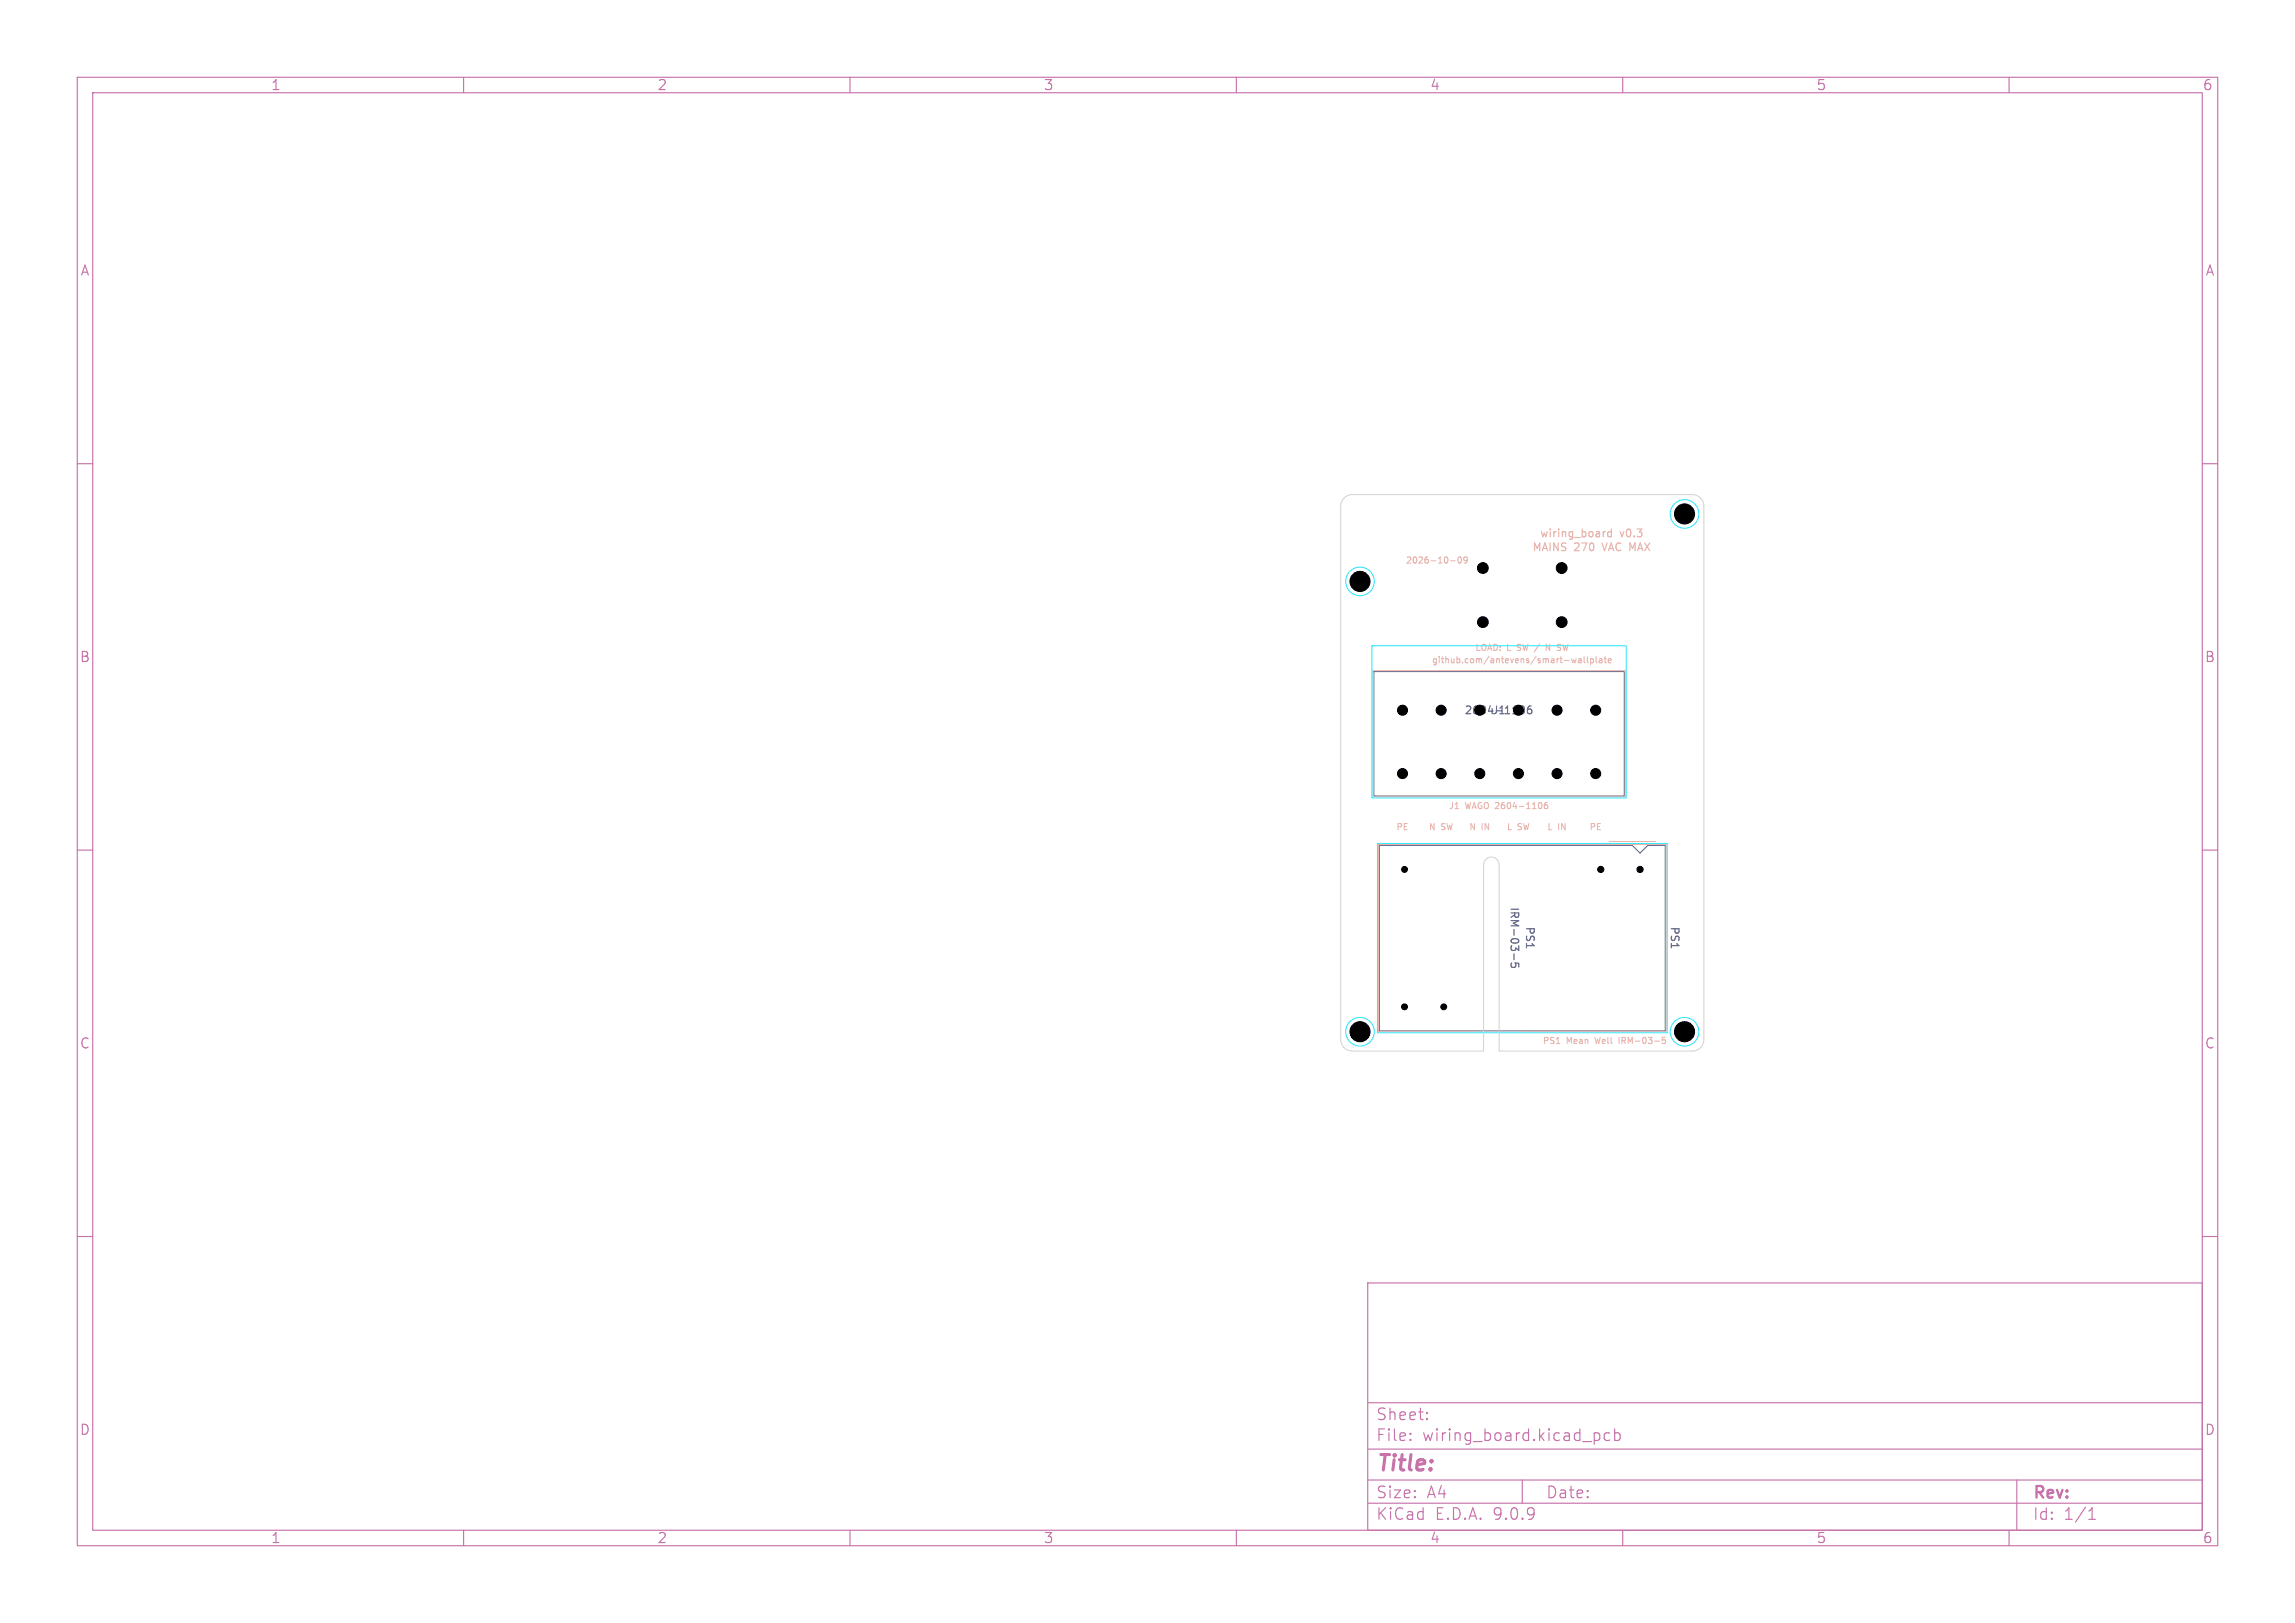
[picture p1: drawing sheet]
<svg xmlns="http://www.w3.org/2000/svg" width="297mm" height="210mm" viewBox="0 0 297 210" stroke-linecap="round" stroke-linejoin="round" font-family="sans-serif">
<defs><g id="words">
<text font-size="2.8" fill="#c872ab" x="178" y="190.9">Title:</text>
<g font-size="2.1" fill="#c872ab">
<text x="178" y="184">Sheet:</text>
<text x="178" y="186.7">File:</text>
<text x="184.1" y="186.7">wiring_board.kicad_pcb</text>
<text x="178" y="196.9">KiCad</text>
<text x="178" y="194.1">Size:</text>
<text x="184.7" y="194.1">A4</text>
<text x="185.7" y="196.9">E.D.A.</text>
<text x="193.3" y="196.9">9.0.9</text>
<text x="200" y="194.1">Date:</text>
<text x="263" y="194.3">Rev:</text>
<text x="263" y="196.9">Id:</text>
<text x="267.1" y="196.9">1/1</text>
</g>
<g font-size="1.8" fill="#c872ab">
<text x="35" y="11.9">1</text>
<text x="85" y="11.9">2</text>
<text x="135" y="11.9">3</text>
<text x="185" y="11.9">4</text>
<text x="235" y="11.9">5</text>
<text x="285" y="11.9">6</text>
<text x="10.3" y="35.9">A</text>
<text x="285.4" y="35.9">A</text>
<text x="10.3" y="85.9">B</text>
<text x="285.3" y="85.9">B</text>
<text x="10.3" y="135.9">C</text>
<text x="285.3" y="135.9">C</text>
<text x="10.3" y="185.9">D</text>
<text x="285.3" y="185.9">D</text>
<text x="35" y="199.9">1</text>
<text x="85" y="199.9">2</text>
<text x="135" y="199.9">3</text>
<text x="185" y="199.9">4</text>
<text x="235" y="199.9">5</text>
<text x="285" y="199.9">6</text>
</g>
<g font-size="1.4" fill="#e8b2a7">
<text x="198.2" y="71.5">MAINS</text>
<text x="199.2" y="69.7">wiring_board</text>
<text x="203.7" y="71.5">270</text>
<text x="207.6" y="71.5">VAC MAX</text>
<text x="209.7" y="69.7">v0.3</text>
</g>
<text font-size="1.4" x="189.4" y="92.6">2604-1106</text>
<g font-size="1.4" fill="#585d84">
<text x="193" y="92.6">J</text>
<text x="195.3" y="117.3" transform="rotate(90 195.3 117.3)">IRM-03-5</text>
<text x="197.3" y="119.8" transform="rotate(90 197.3 119.8)">PS1</text>
<text x="216" y="119.8" transform="rotate(90 216 119.8)">PS1</text>
</g>
<g font-size="1.1" fill="#e8b2a7">
<text x="181.9" y="73.1">2026-10-09</text>
<text x="185.2" y="86">github.com/antevens/smart-wallplate</text>
<text x="190.9" y="84.4">LOAD:</text>
<text x="195" y="84.4">L</text>
<text x="196.5" y="84.4">SW /</text>
<text x="200.6" y="84.4">N</text>
<text x="202.3" y="84.4">SW</text>
<text x="180.6" y="107.6">PE</text>
<text x="184.8" y="107.6">N</text>
<text x="186.5" y="107.6">SW</text>
<text x="187.4" y="104.9">J1</text>
<text x="189.6" y="104.9">WAGO 2604-1106</text>
<text x="190.1" y="107.6">N</text>
<text x="191.7" y="107.6">IN</text>
<text x="194.9" y="107.6">L</text>
<text x="196.4" y="107.6">SW</text>
<text x="200.2" y="107.6">L</text>
<text x="201.6" y="107.6">IN</text>
<text x="205.6" y="107.6">PE</text>
<text x="199.6" y="135.2">PS1</text>
<text x="202.7" y="135.2">Mean</text>
<text x="206.6" y="135.2">Well</text>
<text x="209.8" y="135.2">IRM-03-5</text>
</g>
</g></defs>
<g fill="none" stroke="#c872ab" stroke-width=".15">
<path d="M10 10h277v190h-277zM12 12h273v186h-273zM60 10v2M110 10v2M160 10v2M210 10v2M260 10v2M10 60h2M285 60h2M10 110h2M285 110h2M10 160h2"/>
<path d="M177 166h108v32h-108zM285 160h2M60 198v2M110 198v2M160 198v2M177 194.5h108M177 191.5h108M177 187.5h108M177 181.5h108M182.5 186.3h.1l-.1 .1M182.5 186.3v.1M182.5 185.5v.1"/>
<path d="M182.5 185.5h.1l-.1 .1M184.7 183.6v.1M184.7 183.6h-.1l.1 .1M184.7 182.8v.1M184.7 182.8h-.1l.1 .1M197 191.5v3M206.5 185.4h.2l.3 .3v.6l-.3 .1h-.2M208.3 185.5l-.4-.1-.3 .3v.4l.1 .2 .2 .1 .4-.1M209 185.5l.4-.1 .3 .3v.4l-.2 .2-.1 .1-.4-.1M209 184.9v1.5M210 198v2M260 198v2"/>
<path d="M261 191.5v6.5M270.3 196.6h.9M270.3 195.5l.4-.4v1.5"/>
</g>
<path d="M196.9 91.4h.1a.53 .53 0 0 1 .3 .5 .53 .53 0 0 1-.3 .5 .66 .66 0 0 1-.1-1zM198.1 91.4a.4 .4 0 0 0-.4 .4v.4l.1 .1 .2 .1 .2-.1v-.4l-.1-.1-.2-.1-.2 .2M195.6 124.6l-.1 .1 .1 .4 .4 .1 .1-.1 .1-.4-.1-.1 .4 .1v.4M195.9 123.4v.8" fill="none" stroke="#585d84" stroke-width=".15"/>
<path d="M177.8 86.9h32.4v16.1h-32.4zM178.5 109.4h32.7l1 1 1-1h2.3v24h-37z" fill="none" stroke="#585d84" stroke-width=".13"/>
<g fill="none" stroke="#e8b2a7" stroke-width=".13">
<path d="M187.7 72.6h.6M188.7 72.1h.2a.43 .43 0 0 1 .2 .4 .43 .43 0 0 1-.2 .4l-.2-.3zM189.9 72.4l-.2 .2-.2-.1v-.4h.2l.2 .1-.1 .5-.1 .1-.2 .1M177.7 86.8h32.6v16.3h-32.6zM200.1 84.2v-.8l.5 .8M201.7 83.7l.2 .2M201.7 83.4h.3M201.9 84.1l-.3 .1M204 85.2l-.2 .6-.1-.4M204.3 85.3h.3v.5M204.6 85.4l-.4 .2 .2 .2 .2-.1M205 85v.6l.1 .2"/>
<path d="M205.4 85v.6l.1 .2M205.8 85.3l.3-.1 .1 .2-.1 .3h-.3M205.8 85.2v.8M206.6 85v.6l.1 .2M207 85.3h.3v.5M207.3 85.4l-.4 .2 .2 .2 .2-.1M207.6 85.2h.3M207.7 85v.6l.2 .2M208.1 85.5l.4-.1v-.1l-.3-.1-.1 .1 .1 .4h.3M199.3 103.8a.43 .43 0 0 1 .3 .4 .43 .43 0 0 1-.3 .4M200.2 103.8l-.2 .1-.1 .1-.1 .5 .2 .1h.3l-.1-.4-.2-.1-.2 .2M208.2 108.9h6"/>
<path d="M191 133.5h-12.6v-24.2h37.2v24.2h-18.6M209.5 134.2v.8M215.5 134.2h-.4v.4h.4v.4h-.1h-.3"/>
</g>
<path d="M207.8 68.8h-.2M208.5 68.8h-.3l-.2 .2 .1 .4h.4M208.5 68.5v1" fill="none" stroke="#e8b2a7" stroke-width=".15"/>
<g fill="none" stroke="#26e9ff" stroke-width=".13">
<path d="M177.6 83.6h32.9v19.7h-32.9zM178.3 109.1h37.5v24.5h-37.5z"/>
<circle cx="176" cy="75.2" r="1.85"/>
<circle cx="218" cy="66.5" r="1.85"/>
<circle cx="176" cy="133.5" r="1.85"/>
<circle cx="218" cy="133.5" r="1.85"/>
</g>
<path d="M173.9 64.4l.5-.3 .6-.1h44a1.5 1.5 0 0 1 1.5 1.5v69a1.5 1.5 0 0 1-1.5 1.5h-25v-24.1a1 1 0 0 0-1-1 1 1 0 0 0-1 1v24.1h-17a1.5 1.5 0 0 1-1.5-1.5v-69l.1-.6z" fill="none" stroke="#d0d2cd" stroke-width=".13"/>
<g fill="#000" stroke="#000" stroke-width=".13">
<circle cx="176" cy="75.2" r="1.3"/>
<circle cx="191.9" cy="73.5" r=".7"/>
<circle cx="202.1" cy="73.5" r=".7"/>
<circle cx="218" cy="66.5" r="1.3"/>
<circle cx="181.5" cy="91.9" r=".65"/>
<circle cx="186.5" cy="91.9" r=".65"/>
<circle cx="191.9" cy="80.5" r=".7"/>
<circle cx="196.5" cy="91.9" r=".65"/>
<circle cx="201.5" cy="91.9" r=".65"/>
<circle cx="202.1" cy="80.5" r=".7"/>
<circle cx="206.5" cy="91.9" r=".65"/>
<circle cx="181.5" cy="100.1" r=".65"/>
<circle cx="181.8" cy="112.5" r=".38"/>
<circle cx="186.5" cy="100.1" r=".65"/>
<circle cx="191.5" cy="100.1" r=".65"/>
<circle cx="196.5" cy="100.1" r=".65"/>
<circle cx="201.5" cy="100.1" r=".65"/>
<circle cx="206.5" cy="100.1" r=".65"/>
<circle cx="207.2" cy="112.5" r=".4"/>
<circle cx="212.2" cy="112.5" r=".4"/>
<circle cx="176" cy="133.5" r="1.3"/>
<circle cx="181.8" cy="130.3" r=".38"/>
<circle cx="186.8" cy="130.3" r=".38"/>
<circle cx="218" cy="133.5" r="1.3"/>
</g>
<use href="#words"/>
</svg>
